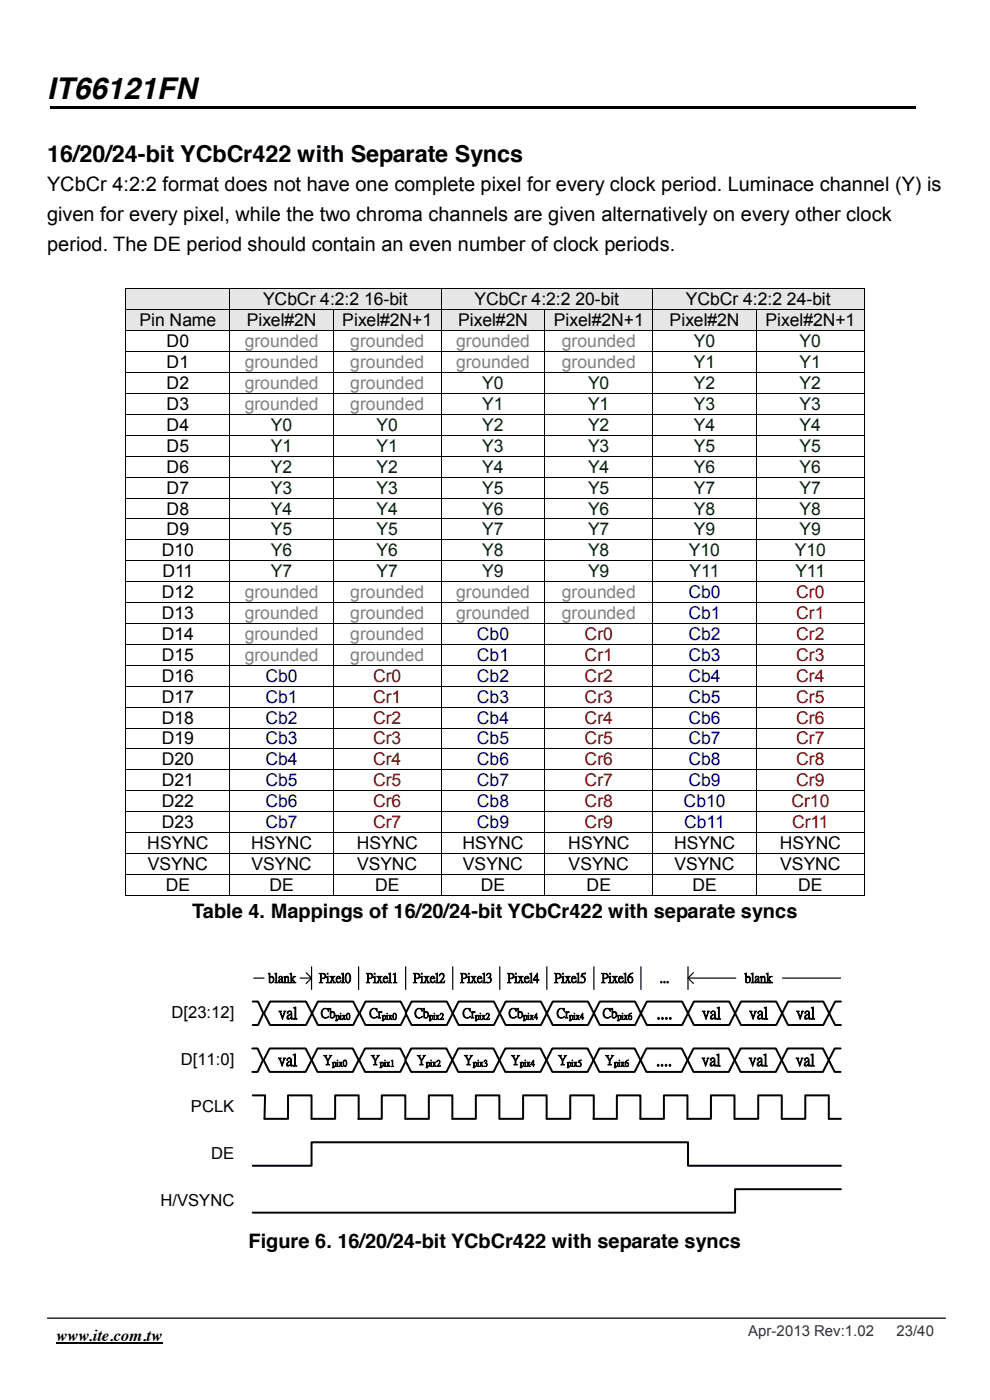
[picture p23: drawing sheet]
<svg xmlns="http://www.w3.org/2000/svg" width="210mm" height="297mm" viewBox="0 0 210 297" stroke-linecap="round" stroke-linejoin="round" font-family="sans-serif">
<defs><g id="words">
<text font-size="6.3" x="10" y="21.1">IT66121FN</text>
<text font-size="5" x="10" y="34.5">16/20/24-bit YCbCr422 with Separate Syncs</text>
<g font-size="4.2">
<text x="10" y="40.5">YCbCr 4:2:2 format does not have one complete pixel for every clock period. Luminace channel (Y) is</text>
<text x="10" y="46.9">given for every pixel, while the two chroma channels are given alternatively on every other clock</text>
<text x="10" y="53.2">period. The DE period should contain an even number of clock periods.</text>
<text x="40.8" y="194.8">Table 4. Mappings of 16/20/24-bit YCbCr422 with separate syncs</text>
<text x="52.7" y="264.7">Figure 6. 16/20/24-bit YCbCr422 with separate syncs</text>
</g>
<g font-size="3.7">
<text x="55.8" y="64.8">YCbCr 4:2:2 16-bit</text>
<text x="100.6" y="64.8">YCbCr 4:2:2 20-bit</text>
<text x="145.5" y="64.8">YCbCr 4:2:2 24-bit</text>
<text x="29.6" y="69.2">Pin Name</text>
<text x="52.3" y="69.2">Pixel#2N</text>
<text x="72.6" y="69.2">Pixel#2N+1</text>
<text x="97.2" y="69.2">Pixel#2N</text>
<text x="117.5" y="69.2">Pixel#2N+1</text>
<text x="142.1" y="69.2">Pixel#2N</text>
<text x="162.4" y="69.2">Pixel#2N+1</text>
<text x="35.4" y="73.7">D0</text>
<text x="35.4" y="78.1">D1</text>
<text x="35.4" y="82.5">D2</text>
<text x="35.4" y="87">D3</text>
<text x="35.4" y="91.4">D4</text>
<text x="35.4" y="95.8">D5</text>
<text x="35.4" y="100.3">D6</text>
<text x="35.4" y="104.7">D7</text>
<text x="35.4" y="109.2">D8</text>
<text x="35.4" y="113.6">D9</text>
<text x="34.3" y="118">D10</text>
<text x="34.5" y="122.4">D11</text>
<text x="34.3" y="126.9">D12</text>
<text x="34.3" y="131.3">D13</text>
<text x="34.3" y="135.8">D14</text>
<text x="34.3" y="140.2">D15</text>
<text x="34.3" y="144.6">D16</text>
<text x="34.3" y="149.1">D17</text>
<text x="34.3" y="153.5">D18</text>
<text x="34.3" y="157.9">D19</text>
<text x="34.3" y="162.4">D20</text>
<text x="34.3" y="166.8">D21</text>
<text x="34.3" y="171.3">D22</text>
<text x="34.3" y="175.7">D23</text>
<text x="31.3" y="180.1">HSYNC</text>
<text x="31.3" y="184.6">VSYNC</text>
<text x="53.3" y="180.1">HSYNC</text>
<text x="53.3" y="184.6">VSYNC</text>
<text x="75.7" y="180.1">HSYNC</text>
<text x="75.8" y="184.6">VSYNC</text>
<text x="98.1" y="180.1">HSYNC</text>
<text x="98.2" y="184.6">VSYNC</text>
<text x="120.5" y="180.1">HSYNC</text>
<text x="120.6" y="184.6">VSYNC</text>
<text x="143" y="180.1">HSYNC</text>
<text x="143.1" y="184.6">VSYNC</text>
<text x="165.4" y="180.1">HSYNC</text>
<text x="165.5" y="184.6">VSYNC</text>
<text x="35.1" y="189">DE</text>
<text x="57.2" y="189">DE</text>
<text x="79.6" y="189">DE</text>
<text x="102" y="189">DE</text>
<text x="124.4" y="189">DE</text>
<text x="146.9" y="189">DE</text>
<text x="169.3" y="189">DE</text>
</g>
<g font-size="3.7" fill="#808080">
<text x="51.9" y="73.7">grounded</text>
<text x="74.3" y="73.7">grounded</text>
<text x="96.7" y="73.7">grounded</text>
<text x="119.2" y="73.7">grounded</text>
<text x="51.9" y="78.1">grounded</text>
<text x="51.9" y="82.5">grounded</text>
<text x="74.3" y="78.1">grounded</text>
<text x="74.3" y="82.5">grounded</text>
<text x="96.7" y="78.1">grounded</text>
<text x="119.2" y="78.1">grounded</text>
<text x="51.9" y="87">grounded</text>
<text x="74.3" y="87">grounded</text>
<text x="51.9" y="126.9">grounded</text>
<text x="51.9" y="131.3">grounded</text>
<text x="74.3" y="126.9">grounded</text>
<text x="74.3" y="131.3">grounded</text>
<text x="96.7" y="126.9">grounded</text>
<text x="96.7" y="131.3">grounded</text>
<text x="119.2" y="126.9">grounded</text>
<text x="119.2" y="131.3">grounded</text>
<text x="51.9" y="135.8">grounded</text>
<text x="74.3" y="135.8">grounded</text>
<text x="51.9" y="140.2">grounded</text>
<text x="74.3" y="140.2">grounded</text>
</g>
<g font-size="3.7" fill="#030">
<text x="147.2" y="73.7">Y0</text>
<text x="169.6" y="73.7">Y0</text>
<text x="102.3" y="82.5">Y0</text>
<text x="124.7" y="82.5">Y0</text>
<text x="147.2" y="78.1">Y1</text>
<text x="147.2" y="82.5">Y2</text>
<text x="169.6" y="78.1">Y1</text>
<text x="169.6" y="82.5">Y2</text>
<text x="102.3" y="87">Y1</text>
<text x="124.7" y="87">Y1</text>
<text x="147.2" y="87">Y3</text>
<text x="169.6" y="87">Y3</text>
<text x="57.5" y="91.4">Y0</text>
<text x="57.5" y="95.8">Y1</text>
<text x="79.9" y="91.4">Y0</text>
<text x="79.9" y="95.8">Y1</text>
<text x="102.3" y="91.4">Y2</text>
<text x="102.3" y="95.8">Y3</text>
<text x="124.7" y="91.4">Y2</text>
<text x="124.7" y="95.8">Y3</text>
<text x="147.2" y="91.4">Y4</text>
<text x="147.2" y="95.8">Y5</text>
<text x="169.6" y="91.4">Y4</text>
<text x="169.6" y="95.8">Y5</text>
<text x="57.5" y="100.3">Y2</text>
<text x="79.9" y="100.3">Y2</text>
<text x="102.3" y="100.3">Y4</text>
<text x="124.7" y="100.3">Y4</text>
<text x="147.2" y="100.3">Y6</text>
<text x="169.6" y="100.3">Y6</text>
<text x="57.5" y="104.7">Y3</text>
<text x="79.9" y="104.7">Y3</text>
<text x="102.3" y="104.7">Y5</text>
<text x="124.7" y="104.7">Y5</text>
<text x="147.2" y="104.7">Y7</text>
<text x="169.6" y="104.7">Y7</text>
<text x="57.5" y="109.2">Y4</text>
<text x="57.5" y="113.6">Y5</text>
<text x="79.9" y="109.2">Y4</text>
<text x="79.9" y="113.6">Y5</text>
<text x="102.3" y="109.2">Y6</text>
<text x="102.3" y="113.6">Y7</text>
<text x="124.7" y="109.2">Y6</text>
<text x="124.7" y="113.6">Y7</text>
<text x="147.2" y="109.2">Y8</text>
<text x="147.2" y="113.6">Y9</text>
<text x="169.6" y="109.2">Y8</text>
<text x="169.6" y="113.6">Y9</text>
<text x="57.5" y="118">Y6</text>
<text x="79.9" y="118">Y6</text>
<text x="102.3" y="118">Y8</text>
<text x="124.7" y="118">Y8</text>
<text x="146.2" y="118">Y10</text>
<text x="168.6" y="118">Y10</text>
<text x="57.5" y="122.4">Y7</text>
<text x="79.9" y="122.4">Y7</text>
<text x="102.3" y="122.4">Y9</text>
<text x="124.7" y="122.4">Y9</text>
<text x="146.3" y="122.4">Y11</text>
<text x="168.7" y="122.4">Y11</text>
</g>
<g font-size="3.7" fill="#000080">
<text x="146" y="126.9">Cb0</text>
<text x="146" y="131.3">Cb1</text>
<text x="101.2" y="135.8">Cb0</text>
<text x="146" y="135.8">Cb2</text>
<text x="101.2" y="140.2">Cb1</text>
<text x="146" y="140.2">Cb3</text>
<text x="56.3" y="144.6">Cb0</text>
<text x="56.3" y="149.1">Cb1</text>
<text x="101.2" y="144.6">Cb2</text>
<text x="101.2" y="149.1">Cb3</text>
<text x="146" y="144.6">Cb4</text>
<text x="146" y="149.1">Cb5</text>
<text x="56.3" y="153.5">Cb2</text>
<text x="101.2" y="153.5">Cb4</text>
<text x="146" y="153.5">Cb6</text>
<text x="56.3" y="157.9">Cb3</text>
<text x="101.2" y="157.9">Cb5</text>
<text x="146" y="157.9">Cb7</text>
<text x="56.3" y="162.4">Cb4</text>
<text x="56.3" y="166.8">Cb5</text>
<text x="101.2" y="162.4">Cb6</text>
<text x="101.2" y="166.8">Cb7</text>
<text x="146" y="162.4">Cb8</text>
<text x="146" y="166.8">Cb9</text>
<text x="56.3" y="171.3">Cb6</text>
<text x="101.2" y="171.3">Cb8</text>
<text x="145" y="171.3">Cb10</text>
<text x="56.3" y="175.7">Cb7</text>
<text x="101.2" y="175.7">Cb9</text>
<text x="145.1" y="175.7">Cb11</text>
</g>
<g font-size="3.7" fill="#800000">
<text x="168.9" y="126.9">Cr0</text>
<text x="168.9" y="131.3">Cr1</text>
<text x="124" y="135.8">Cr0</text>
<text x="168.9" y="135.8">Cr2</text>
<text x="124" y="140.2">Cr1</text>
<text x="168.9" y="140.2">Cr3</text>
<text x="79.1" y="144.6">Cr0</text>
<text x="79.1" y="149.1">Cr1</text>
<text x="124" y="144.6">Cr2</text>
<text x="124" y="149.1">Cr3</text>
<text x="168.9" y="144.6">Cr4</text>
<text x="168.9" y="149.1">Cr5</text>
<text x="79.1" y="153.5">Cr2</text>
<text x="124" y="153.5">Cr4</text>
<text x="168.9" y="153.5">Cr6</text>
<text x="79.1" y="157.9">Cr3</text>
<text x="124" y="157.9">Cr5</text>
<text x="168.9" y="157.9">Cr7</text>
<text x="79.1" y="162.4">Cr4</text>
<text x="79.1" y="166.8">Cr5</text>
<text x="124" y="162.4">Cr6</text>
<text x="124" y="166.8">Cr7</text>
<text x="168.9" y="162.4">Cr8</text>
<text x="168.9" y="166.8">Cr9</text>
<text x="79.1" y="171.3">Cr6</text>
<text x="124" y="171.3">Cr8</text>
<text x="167.9" y="171.3">Cr10</text>
<text x="79.1" y="175.7">Cr7</text>
<text x="124" y="175.7">Cr9</text>
<text x="168" y="175.7">Cr11</text>
</g>
<g font-size="3.5">
<text x="36.4" y="216">D[23:12]</text>
<text x="59.1" y="216">val</text>
<text x="139.3" y="216">....</text>
<text x="148.9" y="216">val</text>
<text x="158.9" y="216">val</text>
<text x="168.9" y="216">val</text>
<text x="38.4" y="226">D[11:0]</text>
<text x="59" y="226">val</text>
<text x="139.2" y="226">....</text>
<text x="148.8" y="226">val</text>
<text x="158.8" y="226">val</text>
<text x="168.8" y="226">val</text>
<text x="40.5" y="235.9">PCLK</text>
<text x="44.8" y="245.9">DE</text>
<text x="34.1" y="255.8">H/VSYNC</text>
<text x="11.9" y="284.5">www.ite.com.tw</text>
</g>
<g font-size="3.2" fill="#333">
<text x="158.7" y="283.5">Apr-2013 Rev:1.02</text>
<text x="190.2" y="283.5">23/40</text>
</g>
<g font-size="2.8">
<text x="56.9" y="208.3">blank</text>
<text x="67.7" y="208.3">Pixel0</text>
<text x="77.7" y="208.3">Pixel1</text>
<text x="87.7" y="208.3">Pixel2</text>
<text x="97.6" y="208.3">Pixel3</text>
<text x="107.6" y="208.3">Pixel4</text>
<text x="117.6" y="208.3">Pixel5</text>
<text x="127.6" y="208.3">Pixel6</text>
<text x="140" y="208.3">...</text>
<text x="158" y="208.3">blank</text>
<text x="68.1" y="215.8">Cb</text>
<text x="78.4" y="215.8">Cr</text>
<text x="87.9" y="215.8">Cb</text>
<text x="98.1" y="215.8">Cr</text>
<text x="107.9" y="215.8">Cb</text>
<text x="118.1" y="215.8">Cr</text>
<text x="127.9" y="215.8">Cb</text>
<text x="68.6" y="225.8">Y</text>
<text x="78.7" y="225.8">Y</text>
<text x="88.4" y="225.8">Y</text>
<text x="98.4" y="225.8">Y</text>
<text x="108.4" y="225.8">Y</text>
<text x="118.4" y="225.8">Y</text>
<text x="128.4" y="225.8">Y</text>
</g>
<g font-size="1.9">
<text x="71.2" y="216.2">pix0</text>
<text x="81" y="216.2">pix0</text>
<text x="91" y="216.2">pix2</text>
<text x="100.8" y="216.2">pix2</text>
<text x="111" y="216.2">pix4</text>
<text x="120.8" y="216.2">pix4</text>
<text x="131" y="216.2">pix6</text>
<text x="70.5" y="226.2">pix0</text>
<text x="80.6" y="226.2">pix1</text>
<text x="90.3" y="226.2">pix2</text>
<text x="100.3" y="226.2">pix3</text>
<text x="110.3" y="226.2">pix4</text>
<text x="120.3" y="226.2">pix5</text>
<text x="130.3" y="226.2">pix6</text>
</g>
</g></defs>
<path d="M10.6 22.5h183.6v.5h-183.6z" fill-rule="evenodd" fill="#000"/>
<path d="M11.9 285h22.5" fill="none" stroke="#000" stroke-width=".34"/>
<g fill="#fff">
<path d="M9.9 273h.2v.2h-.2z" fill-rule="evenodd"/>
<path d="M9.9 273h.2v.2h-.2z" fill-rule="evenodd"/>
<path d="M10.1 273h126.6v.2h-126.6z" fill-rule="evenodd"/>
<path d="M136.7 273h.1v.2h-.1z" fill-rule="evenodd"/>
<path d="M136.8 273h63.1v.2h-63.1z" fill-rule="evenodd"/>
<path d="M199.9 273h.2v.2h-.2z" fill-rule="evenodd"/>
<path d="M199.9 273h.2v.2h-.2z" fill-rule="evenodd"/>
<path d="M9.9 273.2h.2v14.6h-.2z" fill-rule="evenodd"/>
<path d="M9.9 287.8h.2v.2h-.2z" fill-rule="evenodd"/>
<path d="M9.9 287.8h.2v.2h-.2z" fill-rule="evenodd"/>
<path d="M10.1 287.8h126.6v.2h-126.6z" fill-rule="evenodd"/>
<path d="M136.7 273.2h.1v14.6h-.1z" fill-rule="evenodd"/>
<path d="M136.7 287.8h.1v.2h-.1z" fill-rule="evenodd"/>
<path d="M136.8 287.8h63.1v.2h-63.1z" fill-rule="evenodd"/>
<path d="M199.9 273.2h.2v14.6h-.2z" fill-rule="evenodd"/>
<path d="M199.9 287.8h.2v.2h-.2z" fill-rule="evenodd"/>
<path d="M199.9 287.8h.2v.2h-.2z" fill-rule="evenodd"/>
</g>
<path d="M10.1 279.6h190.5" fill="none" stroke="#000" stroke-width=".26"/>
<g fill="#e6e6e6">
<path d="M26.8 61.4h1.8v4.3h-1.8z" fill-rule="evenodd"/>
<path d="M46.8 61.4h1.8v4.3h-1.8z" fill-rule="evenodd"/>
<path d="M28.6 61.4h18.2v4.3h-18.2z" fill-rule="evenodd"/>
<path d="M48.8 61.4h1.8v4.3h-1.8z" fill-rule="evenodd"/>
<path d="M91.7 61.4h1.8v4.3h-1.8z" fill-rule="evenodd"/>
<path d="M50.6 61.4h41.1v4.3h-41.1z" fill-rule="evenodd"/>
<path d="M93.7 61.4h1.8v4.3h-1.8z" fill-rule="evenodd"/>
<path d="M136.5 61.4h1.9v4.3h-1.9z" fill-rule="evenodd"/>
<path d="M95.5 61.4h41v4.3h-41z" fill-rule="evenodd"/>
<path d="M138.5 61.4h1.9v4.3h-1.9z" fill-rule="evenodd"/>
<path d="M181.4 61.4h1.9v4.3h-1.9z" fill-rule="evenodd"/>
<path d="M140.4 61.4h41v4.3h-41z" fill-rule="evenodd"/>
</g>
<g fill="#000">
<path d="M26.6 61.2h.2v.2h-.2z" fill-rule="evenodd"/>
<path d="M26.6 61.2h.2v.2h-.2z" fill-rule="evenodd"/>
<path d="M48.6 61.2h.2v.2h-.2z" fill-rule="evenodd"/>
<path d="M93.5 61.2h.2v.2h-.2z" fill-rule="evenodd"/>
<path d="M138.4 61.2h.1v.2h-.1z" fill-rule="evenodd"/>
<path d="M183.2 61.2h.2v.2h-.2z" fill-rule="evenodd"/>
<path d="M183.2 61.2h.2v.2h-.2z" fill-rule="evenodd"/>
</g>
<path d="M26.7 61.4v4.3M26.8 61.3h21.8M48.7 61.4v4.3M48.8 61.3h44.7M93.6 61.4v4.3M93.7 61.3h44.7M138.5 61.4v4.3M138.5 61.3h44.7M183.3 61.4v4.3" fill="none" stroke="#000" stroke-width=".21"/>
<g fill="#e6e6e6">
<path d="M26.8 65.8h1.8v4.3h-1.8z" fill-rule="evenodd"/>
<path d="M46.8 65.8h1.8v4.3h-1.8z" fill-rule="evenodd"/>
<path d="M28.6 65.8h18.2v4.3h-18.2z" fill-rule="evenodd"/>
<path d="M48.8 65.8h1.8v4.3h-1.8z" fill-rule="evenodd"/>
<path d="M68.8 65.8h1.8v4.3h-1.8z" fill-rule="evenodd"/>
<path d="M50.6 65.8h18.2v4.3h-18.2z" fill-rule="evenodd"/>
<path d="M70.8 65.8h1.8v4.3h-1.8z" fill-rule="evenodd"/>
<path d="M91.7 65.8h1.8v4.3h-1.8z" fill-rule="evenodd"/>
<path d="M72.6 65.8h19.1v4.3h-19.1z" fill-rule="evenodd"/>
<path d="M93.7 65.8h1.8v4.3h-1.8z" fill-rule="evenodd"/>
<path d="M113.7 65.8h1.8v4.3h-1.8z" fill-rule="evenodd"/>
<path d="M95.5 65.8h18.2v4.3h-18.2z" fill-rule="evenodd"/>
<path d="M115.7 65.8h1.8v4.3h-1.8z" fill-rule="evenodd"/>
<path d="M136.5 65.8h1.9v4.3h-1.9z" fill-rule="evenodd"/>
<path d="M117.5 65.8h19v4.3h-19z" fill-rule="evenodd"/>
<path d="M138.5 65.8h1.9v4.3h-1.9z" fill-rule="evenodd"/>
<path d="M158.6 65.8h1.8v4.3h-1.8z" fill-rule="evenodd"/>
<path d="M140.4 65.8h18.2v4.3h-18.2z" fill-rule="evenodd"/>
<path d="M160.6 65.8h1.8v4.3h-1.8z" fill-rule="evenodd"/>
<path d="M181.4 65.8h1.9v4.3h-1.9z" fill-rule="evenodd"/>
<path d="M162.4 65.8h19v4.3h-19z" fill-rule="evenodd"/>
</g>
<g fill="#000">
<path d="M26.6 65.7h.2v.1h-.2z" fill-rule="evenodd"/>
<path d="M26.6 70.1h.2v.1h-.2z" fill-rule="evenodd"/>
<path d="M26.6 74.5h.2v.2h-.2z" fill-rule="evenodd"/>
<path d="M26.6 79h.2v.1h-.2z" fill-rule="evenodd"/>
<path d="M48.6 65.7h.2v.1h-.2z" fill-rule="evenodd"/>
<path d="M48.6 70.1h.2v.1h-.2z" fill-rule="evenodd"/>
<path d="M48.6 74.5h.2v.2h-.2z" fill-rule="evenodd"/>
<path d="M48.6 79h.2v.1h-.2z" fill-rule="evenodd"/>
<path d="M70.6 65.7h.2v.1h-.2z" fill-rule="evenodd"/>
<path d="M70.6 70.1h.2v.1h-.2z" fill-rule="evenodd"/>
<path d="M70.6 74.5h.2v.2h-.2z" fill-rule="evenodd"/>
<path d="M70.6 79h.2v.1h-.2z" fill-rule="evenodd"/>
<path d="M93.5 65.7h.2v.1h-.2z" fill-rule="evenodd"/>
<path d="M93.5 70.1h.2v.1h-.2z" fill-rule="evenodd"/>
<path d="M93.5 74.5h.2v.2h-.2z" fill-rule="evenodd"/>
<path d="M93.5 79h.2v.1h-.2z" fill-rule="evenodd"/>
<path d="M115.5 65.7h.2v.1h-.2z" fill-rule="evenodd"/>
<path d="M115.5 70.1h.2v.1h-.2z" fill-rule="evenodd"/>
<path d="M115.5 74.5h.2v.2h-.2z" fill-rule="evenodd"/>
<path d="M115.5 79h.2v.1h-.2z" fill-rule="evenodd"/>
<path d="M138.4 65.7h.1v.1h-.1z" fill-rule="evenodd"/>
<path d="M138.4 70.1h.1v.1h-.1z" fill-rule="evenodd"/>
<path d="M138.4 74.5h.1v.2h-.1z" fill-rule="evenodd"/>
<path d="M138.4 79h.1v.1h-.1z" fill-rule="evenodd"/>
<path d="M160.4 65.7h.1v.1h-.1z" fill-rule="evenodd"/>
<path d="M160.4 70.1h.1v.1h-.1z" fill-rule="evenodd"/>
<path d="M160.4 74.5h.1v.2h-.1z" fill-rule="evenodd"/>
<path d="M160.4 79h.1v.1h-.1z" fill-rule="evenodd"/>
<path d="M183.2 65.7h.2v.1h-.2z" fill-rule="evenodd"/>
<path d="M183.2 70.1h.2v.1h-.2z" fill-rule="evenodd"/>
<path d="M183.2 74.5h.2v.2h-.2z" fill-rule="evenodd"/>
<path d="M183.2 79h.2v.1h-.2z" fill-rule="evenodd"/>
<path d="M26.6 83.4h.2v.2h-.2z" fill-rule="evenodd"/>
<path d="M26.6 87.8h.2v.2h-.2z" fill-rule="evenodd"/>
<path d="M26.6 92.3h.2v.1h-.2z" fill-rule="evenodd"/>
<path d="M26.6 96.7h.2v.2h-.2z" fill-rule="evenodd"/>
<path d="M48.6 83.4h.2v.2h-.2z" fill-rule="evenodd"/>
<path d="M48.6 87.8h.2v.2h-.2z" fill-rule="evenodd"/>
<path d="M48.6 92.3h.2v.1h-.2z" fill-rule="evenodd"/>
<path d="M48.6 96.7h.2v.2h-.2z" fill-rule="evenodd"/>
<path d="M70.6 83.4h.2v.2h-.2z" fill-rule="evenodd"/>
<path d="M70.6 87.8h.2v.2h-.2z" fill-rule="evenodd"/>
<path d="M70.6 92.3h.2v.1h-.2z" fill-rule="evenodd"/>
<path d="M70.6 96.7h.2v.2h-.2z" fill-rule="evenodd"/>
<path d="M93.5 83.4h.2v.2h-.2z" fill-rule="evenodd"/>
<path d="M93.5 87.8h.2v.2h-.2z" fill-rule="evenodd"/>
<path d="M93.5 92.3h.2v.1h-.2z" fill-rule="evenodd"/>
<path d="M93.5 96.7h.2v.2h-.2z" fill-rule="evenodd"/>
<path d="M115.5 83.4h.2v.2h-.2z" fill-rule="evenodd"/>
<path d="M115.5 87.8h.2v.2h-.2z" fill-rule="evenodd"/>
<path d="M115.5 92.3h.2v.1h-.2z" fill-rule="evenodd"/>
<path d="M115.5 96.7h.2v.2h-.2z" fill-rule="evenodd"/>
<path d="M138.4 83.4h.1v.2h-.1z" fill-rule="evenodd"/>
<path d="M138.4 87.8h.1v.2h-.1z" fill-rule="evenodd"/>
<path d="M138.4 92.3h.1v.1h-.1z" fill-rule="evenodd"/>
<path d="M138.4 96.7h.1v.2h-.1z" fill-rule="evenodd"/>
<path d="M160.4 83.4h.1v.2h-.1z" fill-rule="evenodd"/>
<path d="M160.4 87.8h.1v.2h-.1z" fill-rule="evenodd"/>
<path d="M160.4 92.3h.1v.1h-.1z" fill-rule="evenodd"/>
<path d="M160.4 96.7h.1v.2h-.1z" fill-rule="evenodd"/>
<path d="M183.2 83.4h.2v.2h-.2z" fill-rule="evenodd"/>
<path d="M183.2 87.8h.2v.2h-.2z" fill-rule="evenodd"/>
<path d="M183.2 92.3h.2v.1h-.2z" fill-rule="evenodd"/>
<path d="M183.2 96.7h.2v.2h-.2z" fill-rule="evenodd"/>
<path d="M26.6 101.2h.2v.1h-.2z" fill-rule="evenodd"/>
<path d="M26.6 105.6h.2v.2h-.2z" fill-rule="evenodd"/>
<path d="M26.6 110h.2v.2h-.2z" fill-rule="evenodd"/>
<path d="M26.6 114.4h.2v.2h-.2z" fill-rule="evenodd"/>
<path d="M26.6 118.9h.2v.2h-.2z" fill-rule="evenodd"/>
<path d="M48.6 101.2h.2v.1h-.2z" fill-rule="evenodd"/>
<path d="M48.6 105.6h.2v.2h-.2z" fill-rule="evenodd"/>
<path d="M48.6 110h.2v.2h-.2z" fill-rule="evenodd"/>
<path d="M48.6 114.4h.2v.2h-.2z" fill-rule="evenodd"/>
<path d="M48.6 118.9h.2v.2h-.2z" fill-rule="evenodd"/>
<path d="M70.6 101.2h.2v.1h-.2z" fill-rule="evenodd"/>
<path d="M70.6 105.6h.2v.2h-.2z" fill-rule="evenodd"/>
<path d="M70.6 110h.2v.2h-.2z" fill-rule="evenodd"/>
<path d="M70.6 114.4h.2v.2h-.2z" fill-rule="evenodd"/>
<path d="M70.6 118.9h.2v.2h-.2z" fill-rule="evenodd"/>
<path d="M93.5 101.2h.2v.1h-.2z" fill-rule="evenodd"/>
<path d="M93.5 105.6h.2v.2h-.2z" fill-rule="evenodd"/>
<path d="M93.5 110h.2v.2h-.2z" fill-rule="evenodd"/>
<path d="M93.5 114.4h.2v.2h-.2z" fill-rule="evenodd"/>
<path d="M93.5 118.9h.2v.2h-.2z" fill-rule="evenodd"/>
<path d="M115.5 101.2h.2v.1h-.2z" fill-rule="evenodd"/>
<path d="M115.5 105.6h.2v.2h-.2z" fill-rule="evenodd"/>
<path d="M115.5 110h.2v.2h-.2z" fill-rule="evenodd"/>
<path d="M115.5 114.4h.2v.2h-.2z" fill-rule="evenodd"/>
<path d="M115.5 118.9h.2v.2h-.2z" fill-rule="evenodd"/>
<path d="M138.4 101.2h.1v.1h-.1z" fill-rule="evenodd"/>
<path d="M138.4 105.6h.1v.2h-.1z" fill-rule="evenodd"/>
<path d="M138.4 110h.1v.2h-.1z" fill-rule="evenodd"/>
<path d="M138.4 114.4h.1v.2h-.1z" fill-rule="evenodd"/>
<path d="M138.4 118.9h.1v.2h-.1z" fill-rule="evenodd"/>
<path d="M160.4 101.2h.1v.1h-.1z" fill-rule="evenodd"/>
<path d="M160.4 105.6h.1v.2h-.1z" fill-rule="evenodd"/>
<path d="M160.4 110h.1v.2h-.1z" fill-rule="evenodd"/>
<path d="M160.4 114.4h.1v.2h-.1z" fill-rule="evenodd"/>
<path d="M160.4 118.9h.1v.2h-.1z" fill-rule="evenodd"/>
<path d="M183.2 101.2h.2v.1h-.2z" fill-rule="evenodd"/>
<path d="M183.2 105.6h.2v.2h-.2z" fill-rule="evenodd"/>
<path d="M183.2 110h.2v.2h-.2z" fill-rule="evenodd"/>
<path d="M183.2 114.4h.2v.2h-.2z" fill-rule="evenodd"/>
<path d="M183.2 118.9h.2v.2h-.2z" fill-rule="evenodd"/>
<path d="M26.6 123.3h.2v.2h-.2z" fill-rule="evenodd"/>
<path d="M26.6 127.8h.2v.1h-.2z" fill-rule="evenodd"/>
<path d="M26.6 132.2h.2v.2h-.2z" fill-rule="evenodd"/>
<path d="M26.6 136.6h.2v.2h-.2z" fill-rule="evenodd"/>
<path d="M48.6 123.3h.2v.2h-.2z" fill-rule="evenodd"/>
<path d="M48.6 127.8h.2v.1h-.2z" fill-rule="evenodd"/>
<path d="M48.6 132.2h.2v.2h-.2z" fill-rule="evenodd"/>
<path d="M48.6 136.6h.2v.2h-.2z" fill-rule="evenodd"/>
<path d="M70.6 123.3h.2v.2h-.2z" fill-rule="evenodd"/>
<path d="M70.6 127.8h.2v.1h-.2z" fill-rule="evenodd"/>
<path d="M70.6 132.2h.2v.2h-.2z" fill-rule="evenodd"/>
<path d="M70.6 136.6h.2v.2h-.2z" fill-rule="evenodd"/>
<path d="M93.5 123.3h.2v.2h-.2z" fill-rule="evenodd"/>
<path d="M93.5 127.8h.2v.1h-.2z" fill-rule="evenodd"/>
<path d="M93.5 132.2h.2v.2h-.2z" fill-rule="evenodd"/>
<path d="M93.5 136.6h.2v.2h-.2z" fill-rule="evenodd"/>
<path d="M115.5 123.3h.2v.2h-.2z" fill-rule="evenodd"/>
<path d="M115.5 127.8h.2v.1h-.2z" fill-rule="evenodd"/>
<path d="M115.5 132.2h.2v.2h-.2z" fill-rule="evenodd"/>
<path d="M115.5 136.6h.2v.2h-.2z" fill-rule="evenodd"/>
<path d="M138.4 123.3h.1v.2h-.1z" fill-rule="evenodd"/>
<path d="M138.4 127.8h.1v.1h-.1z" fill-rule="evenodd"/>
<path d="M138.4 132.2h.1v.2h-.1z" fill-rule="evenodd"/>
<path d="M138.4 136.6h.1v.2h-.1z" fill-rule="evenodd"/>
<path d="M160.4 123.3h.1v.2h-.1z" fill-rule="evenodd"/>
<path d="M160.4 127.8h.1v.1h-.1z" fill-rule="evenodd"/>
<path d="M160.4 132.2h.1v.2h-.1z" fill-rule="evenodd"/>
<path d="M160.4 136.6h.1v.2h-.1z" fill-rule="evenodd"/>
<path d="M183.2 123.3h.2v.2h-.2z" fill-rule="evenodd"/>
<path d="M183.2 127.8h.2v.1h-.2z" fill-rule="evenodd"/>
<path d="M183.2 132.2h.2v.2h-.2z" fill-rule="evenodd"/>
<path d="M183.2 136.6h.2v.2h-.2z" fill-rule="evenodd"/>
<path d="M26.6 141.1h.2v.1h-.2z" fill-rule="evenodd"/>
<path d="M26.6 145.5h.2v.2h-.2z" fill-rule="evenodd"/>
<path d="M26.6 150h.2v.1h-.2z" fill-rule="evenodd"/>
<path d="M26.6 154.4h.2v.1h-.2z" fill-rule="evenodd"/>
<path d="M26.6 158.8h.2v.2h-.2z" fill-rule="evenodd"/>
<path d="M48.6 141.1h.2v.1h-.2z" fill-rule="evenodd"/>
<path d="M48.6 145.5h.2v.2h-.2z" fill-rule="evenodd"/>
<path d="M48.6 150h.2v.1h-.2z" fill-rule="evenodd"/>
<path d="M48.6 154.4h.2v.1h-.2z" fill-rule="evenodd"/>
<path d="M48.6 158.8h.2v.2h-.2z" fill-rule="evenodd"/>
<path d="M70.6 141.1h.2v.1h-.2z" fill-rule="evenodd"/>
<path d="M70.6 145.5h.2v.2h-.2z" fill-rule="evenodd"/>
<path d="M70.6 150h.2v.1h-.2z" fill-rule="evenodd"/>
<path d="M70.6 154.4h.2v.1h-.2z" fill-rule="evenodd"/>
<path d="M70.6 158.8h.2v.2h-.2z" fill-rule="evenodd"/>
<path d="M93.5 141.1h.2v.1h-.2z" fill-rule="evenodd"/>
<path d="M93.5 145.5h.2v.2h-.2z" fill-rule="evenodd"/>
<path d="M93.5 150h.2v.1h-.2z" fill-rule="evenodd"/>
<path d="M93.5 154.4h.2v.1h-.2z" fill-rule="evenodd"/>
<path d="M93.5 158.8h.2v.2h-.2z" fill-rule="evenodd"/>
<path d="M115.5 141.1h.2v.1h-.2z" fill-rule="evenodd"/>
<path d="M115.5 145.5h.2v.2h-.2z" fill-rule="evenodd"/>
<path d="M115.5 150h.2v.1h-.2z" fill-rule="evenodd"/>
<path d="M115.5 154.4h.2v.1h-.2z" fill-rule="evenodd"/>
<path d="M115.5 158.8h.2v.2h-.2z" fill-rule="evenodd"/>
<path d="M138.4 141.1h.1v.1h-.1z" fill-rule="evenodd"/>
<path d="M138.4 145.5h.1v.2h-.1z" fill-rule="evenodd"/>
<path d="M138.4 150h.1v.1h-.1z" fill-rule="evenodd"/>
<path d="M138.4 154.4h.1v.1h-.1z" fill-rule="evenodd"/>
<path d="M138.4 158.8h.1v.2h-.1z" fill-rule="evenodd"/>
<path d="M160.4 141.1h.1v.1h-.1z" fill-rule="evenodd"/>
<path d="M160.4 145.5h.1v.2h-.1z" fill-rule="evenodd"/>
<path d="M160.4 150h.1v.1h-.1z" fill-rule="evenodd"/>
<path d="M160.4 154.4h.1v.1h-.1z" fill-rule="evenodd"/>
<path d="M160.4 158.8h.1v.2h-.1z" fill-rule="evenodd"/>
<path d="M183.2 141.1h.2v.1h-.2z" fill-rule="evenodd"/>
<path d="M183.2 145.5h.2v.2h-.2z" fill-rule="evenodd"/>
<path d="M183.2 150h.2v.1h-.2z" fill-rule="evenodd"/>
<path d="M183.2 154.4h.2v.1h-.2z" fill-rule="evenodd"/>
<path d="M183.2 158.8h.2v.2h-.2z" fill-rule="evenodd"/>
<path d="M26.6 163.3h.2v.1h-.2z" fill-rule="evenodd"/>
<path d="M26.6 167.7h.2v.2h-.2z" fill-rule="evenodd"/>
<path d="M26.6 172.1h.2v.2h-.2z" fill-rule="evenodd"/>
<path d="M26.6 176.6h.2v.1h-.2z" fill-rule="evenodd"/>
<path d="M48.6 163.3h.2v.1h-.2z" fill-rule="evenodd"/>
<path d="M48.6 167.7h.2v.2h-.2z" fill-rule="evenodd"/>
<path d="M48.6 172.1h.2v.2h-.2z" fill-rule="evenodd"/>
<path d="M48.6 176.6h.2v.1h-.2z" fill-rule="evenodd"/>
<path d="M70.6 163.3h.2v.1h-.2z" fill-rule="evenodd"/>
<path d="M70.6 167.7h.2v.2h-.2z" fill-rule="evenodd"/>
<path d="M70.6 172.1h.2v.2h-.2z" fill-rule="evenodd"/>
<path d="M70.6 176.6h.2v.1h-.2z" fill-rule="evenodd"/>
<path d="M93.5 163.3h.2v.1h-.2z" fill-rule="evenodd"/>
<path d="M93.5 167.7h.2v.2h-.2z" fill-rule="evenodd"/>
<path d="M93.5 172.1h.2v.2h-.2z" fill-rule="evenodd"/>
<path d="M93.5 176.6h.2v.1h-.2z" fill-rule="evenodd"/>
<path d="M115.5 163.3h.2v.1h-.2z" fill-rule="evenodd"/>
<path d="M115.5 167.7h.2v.2h-.2z" fill-rule="evenodd"/>
<path d="M115.5 172.1h.2v.2h-.2z" fill-rule="evenodd"/>
<path d="M115.5 176.6h.2v.1h-.2z" fill-rule="evenodd"/>
<path d="M138.4 163.3h.1v.1h-.1z" fill-rule="evenodd"/>
<path d="M138.4 167.7h.1v.2h-.1z" fill-rule="evenodd"/>
<path d="M138.4 172.1h.1v.2h-.1z" fill-rule="evenodd"/>
<path d="M138.4 176.6h.1v.1h-.1z" fill-rule="evenodd"/>
<path d="M160.4 163.3h.1v.1h-.1z" fill-rule="evenodd"/>
<path d="M160.4 167.7h.1v.2h-.1z" fill-rule="evenodd"/>
<path d="M160.4 172.1h.1v.2h-.1z" fill-rule="evenodd"/>
<path d="M160.4 176.6h.1v.1h-.1z" fill-rule="evenodd"/>
<path d="M183.2 163.3h.2v.1h-.2z" fill-rule="evenodd"/>
<path d="M183.2 167.7h.2v.2h-.2z" fill-rule="evenodd"/>
<path d="M183.2 172.1h.2v.2h-.2z" fill-rule="evenodd"/>
<path d="M183.2 176.6h.2v.1h-.2z" fill-rule="evenodd"/>
<path d="M26.6 181h.2v.2h-.2z" fill-rule="evenodd"/>
<path d="M26.6 185.4h.2v.2h-.2z" fill-rule="evenodd"/>
<path d="M26.6 189.9h.2v.2h-.2z" fill-rule="evenodd"/>
<path d="M26.6 189.9h.2v.2h-.2z" fill-rule="evenodd"/>
<path d="M48.6 181h.2v.2h-.2z" fill-rule="evenodd"/>
<path d="M48.6 185.4h.2v.2h-.2z" fill-rule="evenodd"/>
<path d="M48.6 189.9h.2v.2h-.2z" fill-rule="evenodd"/>
<path d="M70.6 181h.2v.2h-.2z" fill-rule="evenodd"/>
<path d="M70.6 185.4h.2v.2h-.2z" fill-rule="evenodd"/>
<path d="M70.6 189.9h.2v.2h-.2z" fill-rule="evenodd"/>
<path d="M93.5 181h.2v.2h-.2z" fill-rule="evenodd"/>
<path d="M93.5 185.4h.2v.2h-.2z" fill-rule="evenodd"/>
<path d="M93.5 189.9h.2v.2h-.2z" fill-rule="evenodd"/>
<path d="M115.5 181h.2v.2h-.2z" fill-rule="evenodd"/>
<path d="M115.5 185.4h.2v.2h-.2z" fill-rule="evenodd"/>
<path d="M115.5 189.9h.2v.2h-.2z" fill-rule="evenodd"/>
<path d="M138.4 181h.1v.2h-.1z" fill-rule="evenodd"/>
<path d="M138.4 185.4h.1v.2h-.1z" fill-rule="evenodd"/>
<path d="M138.4 189.9h.1v.2h-.1z" fill-rule="evenodd"/>
<path d="M160.4 181h.1v.2h-.1z" fill-rule="evenodd"/>
<path d="M160.4 185.4h.1v.2h-.1z" fill-rule="evenodd"/>
<path d="M160.4 189.9h.1v.2h-.1z" fill-rule="evenodd"/>
<path d="M183.2 181h.2v.2h-.2z" fill-rule="evenodd"/>
<path d="M183.2 185.4h.2v.2h-.2z" fill-rule="evenodd"/>
<path d="M183.2 189.9h.2v.2h-.2z" fill-rule="evenodd"/>
<path d="M183.2 189.9h.2v.2h-.2z" fill-rule="evenodd"/>
</g>
<g fill="none" stroke="#000" stroke-width=".21">
<path d="M26.7 65.8v4.3M26.7 70.2v4.3M26.7 74.7v4.3M26.7 79.1v4.3M26.8 65.8h21.8M26.8 70.2h21.8M26.8 74.6h21.8M26.8 79h21.8M48.7 65.8v4.3M48.7 70.2v4.3M48.7 74.7v4.3M48.7 79.1v4.3"/>
<path d="M48.8 65.8h21.8M48.8 70.2h21.8M48.8 74.6h21.8M48.8 79h21.8M70.7 65.8v4.3M70.7 70.2v4.3M70.7 74.7v4.3M70.7 79.1v4.3M70.8 65.8h22.7M70.8 70.2h22.7M70.8 74.6h22.7M70.8 79h22.7"/>
<path d="M93.6 65.8v4.3M93.6 70.2v4.3M93.6 74.7v4.3M93.6 79.1v4.3M93.7 65.8h21.8M93.7 70.2h21.8M93.7 74.6h21.8M93.7 79h21.8M115.6 65.8v4.3M115.6 70.2v4.3M115.6 74.7v4.3M115.6 79.1v4.3"/>
<path d="M115.7 65.8h22.7M115.7 70.2h22.7M115.7 74.6h22.7M115.7 79h22.7M138.5 65.8v4.3M138.5 70.2v4.3M138.5 74.7v4.3M138.5 79.1v4.3M138.5 65.8h21.8M138.5 70.2h21.8M138.5 74.6h21.8M138.5 79h21.8"/>
<path d="M160.4 65.8v4.3M160.4 70.2v4.3M160.4 74.7v4.3M160.4 79.1v4.3M160.5 65.8h22.7M160.5 70.2h22.7M160.5 74.6h22.7M160.5 79h22.7M183.3 65.8v4.3M183.3 70.2v4.3M183.3 74.7v4.3M183.3 79.1v4.3"/>
<path d="M26.7 83.6v4.2M26.7 88v4.3M26.7 92.4v4.3M26.7 96.9v4.3M26.8 83.5h21.8M26.8 87.9h21.8M26.8 92.3h21.8M26.8 96.8h21.8M48.7 83.6v4.2M48.7 88v4.3M48.7 92.4v4.3M48.7 96.9v4.3"/>
<path d="M48.8 83.5h21.8M48.8 87.9h21.8M48.8 92.3h21.8M48.8 96.8h21.8M70.7 83.6v4.2M70.7 88v4.3M70.7 92.4v4.3M70.7 96.9v4.3M70.8 83.5h22.7M70.8 87.9h22.7M70.8 92.3h22.7M70.8 96.8h22.7"/>
<path d="M93.6 83.6v4.2M93.6 88v4.3M93.6 92.4v4.3M93.6 96.9v4.3M93.7 83.5h21.8M93.7 87.9h21.8M93.7 92.3h21.8M93.7 96.8h21.8M115.6 83.6v4.2M115.6 88v4.3M115.6 92.4v4.3M115.6 96.9v4.3"/>
<path d="M115.7 83.5h22.7M115.7 87.9h22.7M115.7 92.3h22.7M115.7 96.8h22.7M138.5 83.6v4.2M138.5 88v4.3M138.5 92.4v4.3M138.5 96.9v4.3M138.5 83.5h21.8M138.5 87.9h21.8M138.5 92.3h21.8M138.5 96.8h21.8"/>
<path d="M160.4 83.6v4.2M160.4 88v4.3M160.4 92.4v4.3M160.4 96.9v4.3M160.5 83.5h22.7M160.5 87.9h22.7M160.5 92.3h22.7M160.5 96.8h22.7M183.3 83.6v4.2M183.3 88v4.3M183.3 92.4v4.3M183.3 96.9v4.3"/>
<path d="M26.7 101.3v4.3M26.7 105.8v4.2M26.7 110.2v4.2M26.7 114.6v4.3M26.7 119.1v4.2M26.8 101.2h21.8M26.8 105.7h21.8M26.8 110.1h21.8M26.8 114.5h21.8M26.8 119h21.8M48.7 101.3v4.3M48.7 105.8v4.2"/>
<path d="M48.7 110.2v4.2M48.7 114.6v4.3M48.7 119.1v4.2M48.8 101.2h21.8M48.8 105.7h21.8M48.8 110.1h21.8M48.8 114.5h21.8M48.8 119h21.8M70.7 101.3v4.3M70.7 105.8v4.2M70.7 110.2v4.2M70.7 114.6v4.3"/>
<path d="M70.7 119.1v4.2M70.8 101.2h22.7M70.8 105.7h22.7M70.8 110.1h22.7M70.8 114.5h22.7M70.8 119h22.7M93.6 101.3v4.3M93.6 105.8v4.2M93.6 110.2v4.2M93.6 114.6v4.3M93.6 119.1v4.2M93.7 101.2h21.8"/>
<path d="M93.7 105.7h21.8M93.7 110.1h21.8M93.7 114.5h21.8M93.7 119h21.8M115.6 101.3v4.3M115.6 105.8v4.2M115.6 110.2v4.2M115.6 114.6v4.3M115.6 119.1v4.2M115.7 101.2h22.7M115.7 105.7h22.7M115.7 110.1h22.7"/>
<path d="M115.7 114.5h22.7M115.7 119h22.7M138.5 101.3v4.3M138.5 105.8v4.2M138.5 110.2v4.2M138.5 114.6v4.3M138.5 119.1v4.2M138.5 101.2h21.8M138.5 105.7h21.8M138.5 110.1h21.8M138.5 114.5h21.8M138.5 119h21.8"/>
<path d="M160.4 101.3v4.3M160.4 105.8v4.2M160.4 110.2v4.2M160.4 114.6v4.3M160.4 119.1v4.2M160.5 101.2h22.7M160.5 105.7h22.7M160.5 110.1h22.7M160.5 114.5h22.7M160.5 119h22.7M183.3 101.3v4.3M183.3 105.8v4.2"/>
<path d="M183.3 110.2v4.2M183.3 114.6v4.3M183.3 119.1v4.2M26.7 123.5v4.3M26.7 127.9v4.3M26.7 132.4v4.2M26.7 136.8v4.3M26.8 123.4h21.8M26.8 127.9h21.8M26.8 132.3h21.8M26.8 136.7h21.8M48.7 123.5v4.3"/>
<path d="M48.7 127.9v4.3M48.7 132.4v4.2M48.7 136.8v4.3M48.8 123.4h21.8M48.8 127.9h21.8M48.8 132.3h21.8M48.8 136.7h21.8M70.7 123.5v4.3M70.7 127.9v4.3M70.7 132.4v4.2M70.7 136.8v4.3M70.8 123.4h22.7"/>
<path d="M70.8 127.9h22.7M70.8 132.3h22.7M70.8 136.7h22.7M93.6 123.5v4.3M93.6 127.9v4.3M93.6 132.4v4.2M93.6 136.8v4.3M93.7 123.4h21.8M93.7 127.9h21.8M93.7 132.3h21.8M93.7 136.7h21.8M115.6 123.5v4.3"/>
<path d="M115.6 127.9v4.3M115.6 132.4v4.2M115.6 136.8v4.3M115.7 123.4h22.7M115.7 127.9h22.7M115.7 132.3h22.7M115.7 136.7h22.7M138.5 123.5v4.3M138.5 127.9v4.3M138.5 132.4v4.2M138.5 136.8v4.3M138.5 123.4h21.8"/>
<path d="M138.5 127.9h21.8M138.5 132.3h21.8M138.5 136.7h21.8M160.4 123.5v4.3M160.4 127.9v4.3M160.4 132.4v4.2M160.4 136.8v4.3M160.5 123.4h22.7M160.5 127.9h22.7M160.5 132.3h22.7M160.5 136.7h22.7M183.3 123.5v4.3"/>
<path d="M183.3 127.9v4.3M183.3 132.4v4.2M183.3 136.8v4.3M26.7 141.2v4.3M26.7 145.7v4.3M26.7 150.1v4.3M26.7 154.5v4.3M26.7 159v4.3M26.8 141.2h21.8M26.8 145.6h21.8M26.8 150h21.8M26.8 154.4h21.8"/>
<path d="M26.8 158.9h21.8M48.7 141.2v4.3M48.7 145.7v4.3M48.7 150.1v4.3M48.7 154.5v4.3M48.7 159v4.3M48.8 141.2h21.8M48.8 145.6h21.8M48.8 150h21.8M48.8 154.4h21.8M48.8 158.9h21.8M70.7 141.2v4.3"/>
<path d="M70.7 145.7v4.3M70.7 150.1v4.3M70.7 154.5v4.3M70.7 159v4.3M70.8 141.2h22.7M70.8 145.6h22.7M70.8 150h22.7M70.8 154.4h22.7M70.8 158.9h22.7M93.6 141.2v4.3M93.6 145.7v4.3M93.6 150.1v4.3"/>
<path d="M93.6 154.5v4.3M93.6 159v4.3M93.7 141.2h21.8M93.7 145.6h21.8M93.7 150h21.8M93.7 154.4h21.8M93.7 158.9h21.8M115.6 141.2v4.3M115.6 145.7v4.3M115.6 150.1v4.3M115.6 154.5v4.3M115.6 159v4.3"/>
<path d="M115.7 141.2h22.7M115.7 145.6h22.7M115.7 150h22.7M115.7 154.4h22.7M115.7 158.9h22.7M138.5 141.2v4.3M138.5 145.7v4.3M138.5 150.1v4.3M138.5 154.5v4.3M138.5 159v4.3M138.5 141.2h21.8M138.5 145.6h21.8"/>
<path d="M138.5 150h21.8M138.5 154.4h21.8M138.5 158.9h21.8M160.4 141.2v4.3M160.4 145.7v4.3M160.4 150.1v4.3M160.4 154.5v4.3M160.4 159v4.3M160.5 141.2h22.7M160.5 145.6h22.7M160.5 150h22.7M160.5 154.4h22.7"/>
<path d="M160.5 158.9h22.7M183.3 141.2v4.3M183.3 145.7v4.3M183.3 150.1v4.3M183.3 154.5v4.3M183.3 159v4.3M26.7 163.4v4.3M26.7 167.9v4.2M26.7 172.3v4.3M26.7 176.7v4.3M26.8 163.3h21.8M26.8 167.8h21.8"/>
<path d="M26.8 172.2h21.8M26.8 176.6h21.8M48.7 163.4v4.3M48.7 167.9v4.2M48.7 172.3v4.3M48.7 176.7v4.3M48.8 163.3h21.8M48.8 167.8h21.8M48.8 172.2h21.8M48.8 176.6h21.8M70.7 163.4v4.3M70.7 167.9v4.2"/>
<path d="M70.7 172.3v4.3M70.7 176.7v4.3M70.8 163.3h22.7M70.8 167.8h22.7M70.8 172.2h22.7M70.8 176.6h22.7M93.6 163.4v4.3M93.6 167.9v4.2M93.6 172.3v4.3M93.6 176.7v4.3M93.7 163.3h21.8M93.7 167.8h21.8"/>
<path d="M93.7 172.2h21.8M93.7 176.6h21.8M115.6 163.4v4.3M115.6 167.9v4.2M115.6 172.3v4.3M115.6 176.7v4.3M115.7 163.3h22.7M115.7 167.8h22.7M115.7 172.2h22.7M115.7 176.6h22.7M138.5 163.4v4.3M138.5 167.9v4.2"/>
<path d="M138.5 172.3v4.3M138.5 176.7v4.3M138.5 163.3h21.8M138.5 167.8h21.8M138.5 172.2h21.8M138.5 176.6h21.8M160.4 163.4v4.3M160.4 167.9v4.2M160.4 172.3v4.3M160.4 176.7v4.3M160.5 163.3h22.7M160.5 167.8h22.7"/>
<path d="M160.5 172.2h22.7M160.5 176.6h22.7M183.3 163.4v4.3M183.3 167.9v4.2M183.3 172.3v4.3M183.3 176.7v4.3M26.7 181.2v4.2M26.7 185.6v4.3M26.8 181.1h21.8M26.8 185.5h21.8M26.8 190h21.8M48.7 181.2v4.2"/>
<path d="M48.7 185.6v4.3M48.8 181.1h21.8M48.8 185.5h21.8M48.8 190h21.8M70.7 181.2v4.2M70.7 185.6v4.3M70.8 181.1h22.7M70.8 185.5h22.7M70.8 190h22.7M93.6 181.2v4.2M93.6 185.6v4.3M93.7 181.1h21.8"/>
<path d="M93.7 185.5h21.8M93.7 190h21.8M115.6 181.2v4.2M115.6 185.6v4.3M115.7 181.1h22.7M115.7 185.5h22.7M115.7 190h22.7M138.5 181.2v4.2M138.5 185.6v4.3M138.5 181.1h21.8M138.5 185.5h21.8M138.5 190h21.8"/>
<path d="M160.4 181.2v4.2M160.4 185.6v4.3M160.5 181.1h22.7M160.5 185.5h22.7M160.5 190h22.7M183.3 181.2v4.2M183.3 185.6v4.3"/>
</g>
<path d="M67.4 212.5h7.5l1.3 2.5-1.3 2.5h-7.5l-1.2-2.5z" fill-rule="evenodd" fill="#fff"/>
<path d="M67.4 212.5h7.5l1.3 2.5-1.3 2.5h-7.5l-1.2-2.5z" fill="none" stroke="#000" stroke-width=".42"/>
<path d="M137.2 212.5h7.5l1.3 2.5-1.3 2.5h-7.5l-1.2-2.5z" fill-rule="evenodd" fill="#fff"/>
<path d="M137.2 212.5h7.5l1.3 2.5-1.3 2.5h-7.5l-1.2-2.5z" fill="none" stroke="#000" stroke-width=".42"/>
<path d="M57.3 212.5h7.6l1.3 2.5-1.3 2.5h-7.6l-1.3-2.5z" fill-rule="evenodd" fill="#fff"/>
<path d="M53.6 212.5h1.1l1.2 2.5-1.2 2.5h-1.1M57.3 212.5h7.6l1.3 2.5-1.3 2.5h-7.6l-1.3-2.5z" fill="none" stroke="#000" stroke-width=".42"/>
<path d="M147.2 212.5h7.5l1.2 2.5-1.2 2.5h-7.5l-1.2-2.5z" fill-rule="evenodd" fill="#fff"/>
<path d="M147.2 212.5h7.5l1.2 2.5-1.2 2.5h-7.5l-1.2-2.5z" fill="none" stroke="#000" stroke-width=".42"/>
<path d="M157.2 212.5h7.5l1.2 2.5-1.2 2.5h-7.5l-1.3-2.5z" fill-rule="evenodd" fill="#fff"/>
<path d="M157.2 212.5h7.5l1.2 2.5-1.2 2.5h-7.5l-1.3-2.5z" fill="none" stroke="#000" stroke-width=".42"/>
<path d="M167.2 212.5h7.5l1.2 2.5-1.2 2.5h-7.5l-1.3-2.5z" fill-rule="evenodd" fill="#fff"/>
<path d="M167.2 212.5h7.5l1.2 2.5-1.2 2.5h-7.5l-1.3-2.5zM178.4 212.5h-1.3l-1.2 2.5 1.2 2.5h1.3" fill="none" stroke="#000" stroke-width=".42"/>
<path d="M53.7 207.5h2.4M63.6 207.5h2.5M64.9 206.4l1.2 1.1-1.2 1.1M66.1 205v5M146 207.5h10.2M147.1 206.4l-1.1 1.1 1.1 1.1M165.9 207.5h12.5" fill="none" stroke="#000" stroke-width=".25"/>
<path d="M77.5 212.5h7.5l1.3 2.5-1.3 2.5h-7.5l-1.2-2.5z" fill-rule="evenodd" fill="#fff"/>
<path d="M77.5 212.5h7.5l1.3 2.5-1.3 2.5h-7.5l-1.2-2.5z" fill="none" stroke="#000" stroke-width=".42"/>
<path d="M87.3 212.5h7.5l1.2 2.5-1.2 2.5h-7.5l-1.2-2.5z" fill-rule="evenodd" fill="#fff"/>
<path d="M87.3 212.5h7.5l1.2 2.5-1.2 2.5h-7.5l-1.2-2.5z" fill="none" stroke="#000" stroke-width=".42"/>
<path d="M97.3 212.5h7.5l1.2 2.5-1.2 2.5h-7.5l-1.3-2.5z" fill-rule="evenodd" fill="#fff"/>
<path d="M97.3 212.5h7.5l1.2 2.5-1.2 2.5h-7.5l-1.3-2.5z" fill="none" stroke="#000" stroke-width=".42"/>
<path d="M107.3 212.5h7.5l1.2 2.5-1.2 2.5h-7.5l-1.3-2.5z" fill-rule="evenodd" fill="#fff"/>
<path d="M107.3 212.5h7.5l1.2 2.5-1.2 2.5h-7.5l-1.3-2.5z" fill="none" stroke="#000" stroke-width=".42"/>
<path d="M117.3 212.5h7.4l1.3 2.5-1.3 2.5h-7.4l-1.3-2.5z" fill-rule="evenodd" fill="#fff"/>
<path d="M117.3 212.5h7.4l1.3 2.5-1.3 2.5h-7.4l-1.3-2.5z" fill="none" stroke="#000" stroke-width=".42"/>
<path d="M127.2 212.5h7.5l1.3 2.5-1.3 2.5h-7.5l-1.2-2.5z" fill-rule="evenodd" fill="#fff"/>
<path d="M127.2 212.5h7.5l1.3 2.5-1.3 2.5h-7.5l-1.2-2.5z" fill="none" stroke="#000" stroke-width=".42"/>
<path d="M76.1 205v5M86.1 205v5M96 205v5M106 205v5M116 205v5M126 205v5M136 205v5M146 205v5" fill="none" stroke="#000" stroke-width=".25"/>
<path d="M67.4 222.4h7.4l1.3 2.5-1.3 2.5h-7.4l-1.3-2.5z" fill-rule="evenodd" fill="#fff"/>
<path d="M67.4 222.4h7.4l1.3 2.5-1.3 2.5h-7.4l-1.3-2.5z" fill="none" stroke="#000" stroke-width=".42"/>
<path d="M137.1 222.4h7.5l1.3 2.5-1.3 2.5h-7.5l-1.2-2.5z" fill-rule="evenodd" fill="#fff"/>
<path d="M137.1 222.4h7.5l1.3 2.5-1.3 2.5h-7.5l-1.2-2.5z" fill="none" stroke="#000" stroke-width=".42"/>
<path d="M57.2 222.4h7.6l1.3 2.5-1.3 2.5h-7.6l-1.3-2.5z" fill-rule="evenodd" fill="#fff"/>
<path d="M53.5 222.4h1.2l1.1 2.5-1.1 2.5h-1.2M57.2 222.4h7.6l1.3 2.5-1.3 2.5h-7.6l-1.3-2.5z" fill="none" stroke="#000" stroke-width=".42"/>
<path d="M147.1 222.4h7.5l1.3 2.5-1.3 2.5h-7.5l-1.2-2.5z" fill-rule="evenodd" fill="#fff"/>
<path d="M147.1 222.4h7.5l1.3 2.5-1.3 2.5h-7.5l-1.2-2.5z" fill="none" stroke="#000" stroke-width=".42"/>
<path d="M157.1 222.4h7.5l1.2 2.5-1.2 2.5h-7.5l-1.2-2.5z" fill-rule="evenodd" fill="#fff"/>
<path d="M157.1 222.4h7.5l1.2 2.5-1.2 2.5h-7.5l-1.2-2.5z" fill="none" stroke="#000" stroke-width=".42"/>
<path d="M167.1 222.4h7.5l1.2 2.5-1.2 2.5h-7.5l-1.3-2.5z" fill-rule="evenodd" fill="#fff"/>
<path d="M167.1 222.4h7.5l1.2 2.5-1.2 2.5h-7.5l-1.3-2.5zM178.3 222.4h-1.2l-1.3 2.5 1.3 2.5h1.2" fill="none" stroke="#000" stroke-width=".42"/>
<path d="M77.4 222.4h7.5l1.3 2.5-1.3 2.5h-7.5l-1.2-2.5z" fill-rule="evenodd" fill="#fff"/>
<path d="M77.4 222.4h7.5l1.3 2.5-1.3 2.5h-7.5l-1.2-2.5z" fill="none" stroke="#000" stroke-width=".42"/>
<path d="M87.2 222.4h7.5l1.3 2.5-1.3 2.5h-7.5l-1.2-2.5z" fill-rule="evenodd" fill="#fff"/>
<path d="M87.2 222.4h7.5l1.3 2.5-1.3 2.5h-7.5l-1.2-2.5z" fill="none" stroke="#000" stroke-width=".42"/>
<path d="M97.2 222.4h7.5l1.2 2.5-1.2 2.5h-7.5l-1.2-2.5z" fill-rule="evenodd" fill="#fff"/>
<path d="M97.2 222.4h7.5l1.2 2.5-1.2 2.5h-7.5l-1.2-2.5z" fill="none" stroke="#000" stroke-width=".42"/>
<path d="M107.2 222.4h7.5l1.2 2.5-1.2 2.5h-7.5l-1.3-2.5z" fill-rule="evenodd" fill="#fff"/>
<path d="M107.2 222.4h7.5l1.2 2.5-1.2 2.5h-7.5l-1.3-2.5z" fill="none" stroke="#000" stroke-width=".42"/>
<path d="M117.2 222.4h7.5l1.2 2.5-1.2 2.5h-7.5l-1.3-2.5z" fill-rule="evenodd" fill="#fff"/>
<path d="M117.2 222.4h7.5l1.2 2.5-1.2 2.5h-7.5l-1.3-2.5z" fill="none" stroke="#000" stroke-width=".42"/>
<path d="M127.2 222.4h7.4l1.3 2.5-1.3 2.5h-7.4l-1.3-2.5z" fill-rule="evenodd" fill="#fff"/>
<path d="M53.6 232.4h2.6l-.1 5h5v-5h5v5h5v-5h5v5M76 237.4h5v-5h5v5h5v-5h5v5h4.9v-5h5v5M106 237.4h5v-5h5v5h5v-5h5v5M125.9 237.4h5v-5h5v5h4.9v-5h5v5h5v-5h5v5M127.2 222.4h7.4l1.3 2.5-1.3 2.5h-7.4l-1.3-2.5zM155.9 237.4h4.9v-5h5v5h5v-5h5v5h2.6M53.6 247.3h12.5v-5h79.9v5h32.4M178.4 252.3h-22.5v5h-102.3" fill="none" stroke="#000" stroke-width=".42"/>
<use href="#words"/>
</svg>
